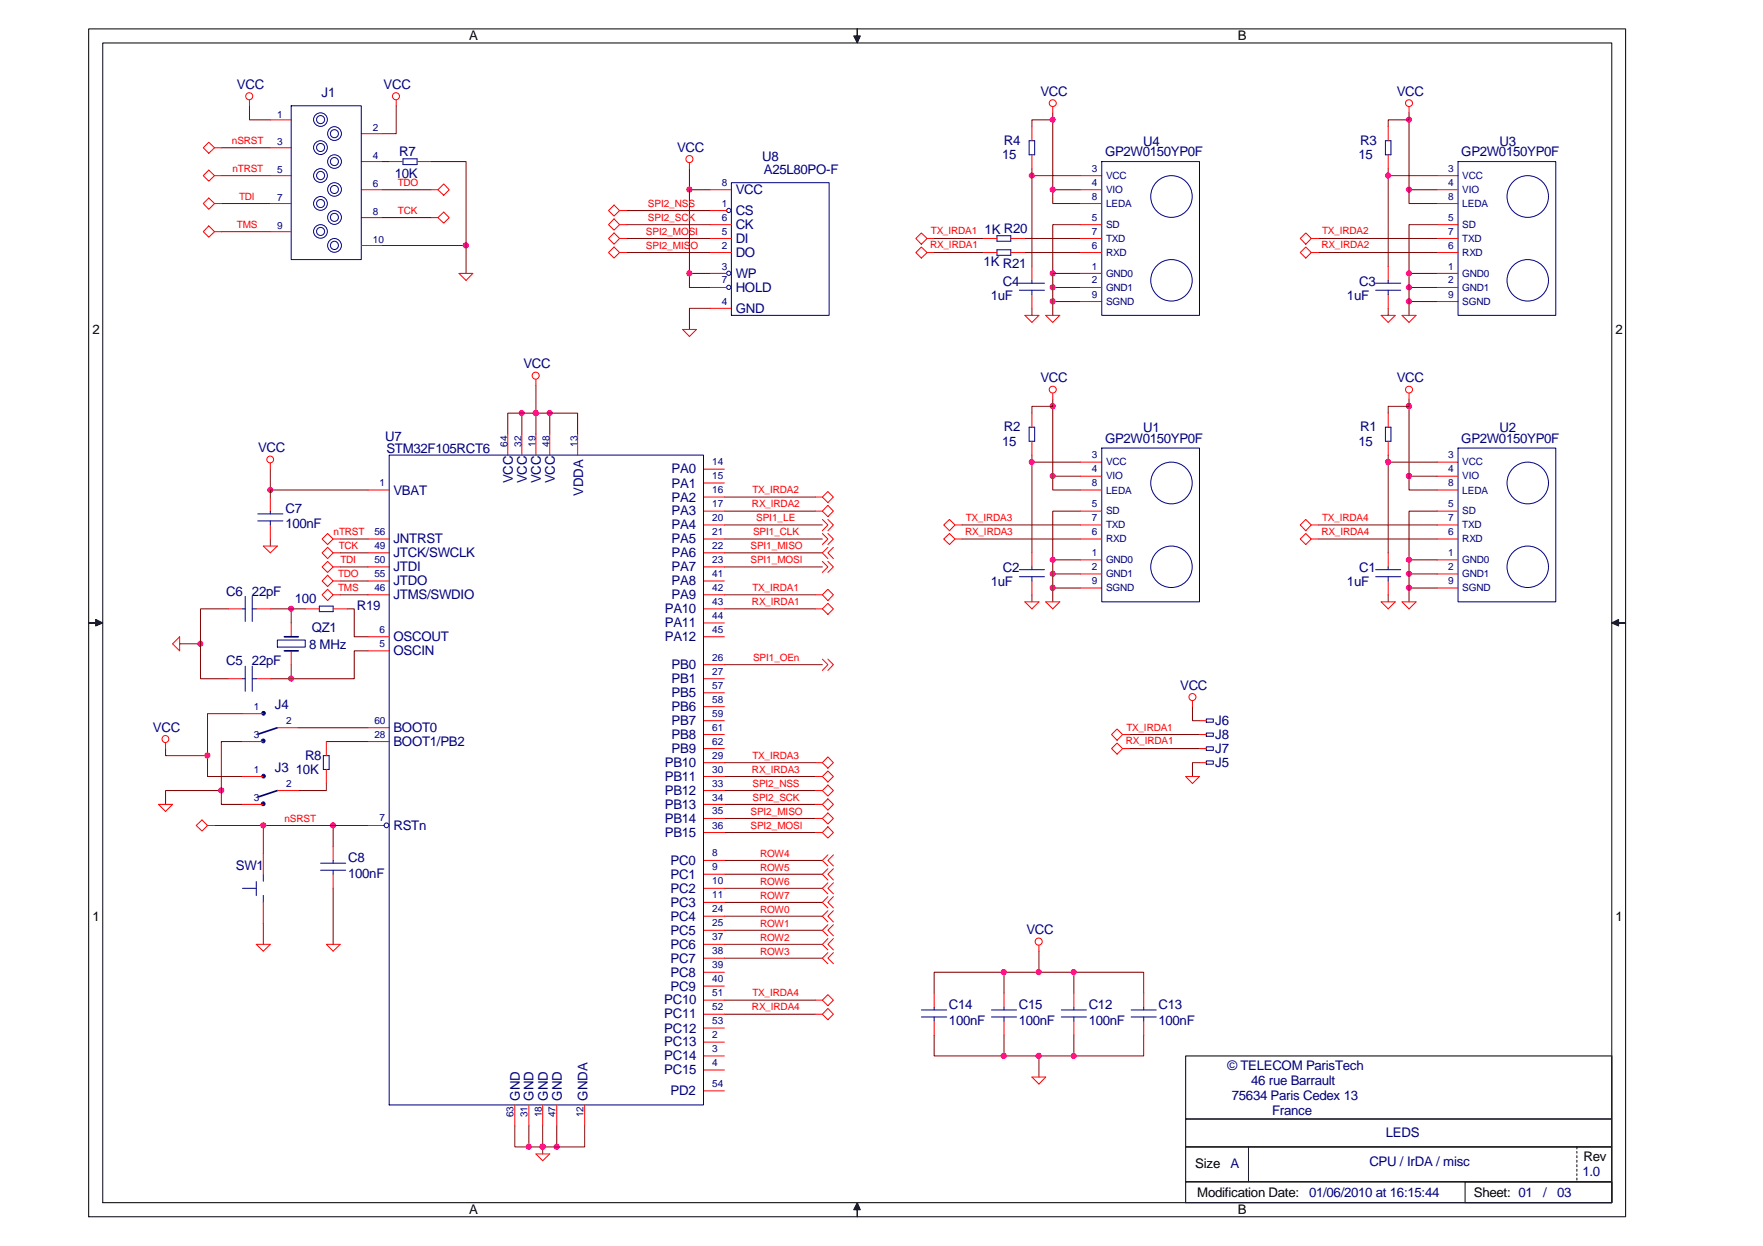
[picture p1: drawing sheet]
<svg xmlns="http://www.w3.org/2000/svg" width="297mm" height="210mm" viewBox="0 0 297 210" stroke-linecap="round" stroke-linejoin="round" font-family="sans-serif">
<defs><g id="words">
<g font-size="2.2">
<text x="79" y="6.8">A</text>
<text x="208.5" y="6.8">B</text>
<text x="15.6" y="56.2">2</text>
<text x="272.2" y="56.2">2</text>
<text x="15.6" y="155.1">1</text>
<text x="272.2" y="155.1">1</text>
<text x="201.4" y="196.7">Size</text>
<text x="266.8" y="195.7">Rev</text>
<text x="201.7" y="201.7">Modification Date:</text>
<text x="248.3" y="201.6">Sheet: 01</text>
<text x="79" y="204.6">A</text>
<text x="208.5" y="204.6">B</text>
</g>
<g font-size="2.2" fill="#000080">
<text x="39.9" y="14.9">VCC</text>
<text x="54.2" y="16.3">J1</text>
<text x="64.6" y="14.9">VCC</text>
<text x="175.3" y="16.1">VCC</text>
<text x="235.3" y="16.1">VCC</text>
<text x="66.5" y="30">10K</text>
<text x="67.3" y="26.2">R7</text>
<text x="114.1" y="25.5">VCC</text>
<text x="128.4" y="27.1">U8</text>
<text x="128.7" y="29.3">A25L80PO-F</text>
<text x="168.9" y="26.8">15</text>
<text x="169.1" y="24.5">R4</text>
<text x="186.2" y="26.3">GP2W0150YP0F</text>
<text x="192.6" y="24.6">U4</text>
<text x="228.9" y="26.8">15</text>
<text x="229.1" y="24.5">R3</text>
<text x="246.2" y="26.3">GP2W0150YP0F</text>
<text x="252.6" y="24.6">U3</text>
<text x="123.9" y="32.7">VCC</text>
<text x="123.9" y="36.2">CS</text>
<text x="123.9" y="38.6">CK</text>
<text x="123.9" y="40.9">DI</text>
<text x="165.9" y="39.4">1K R20</text>
<text x="123.9" y="43.3">DO</text>
<text x="123.9" y="46.8">WP</text>
<text x="165.7" y="44.9">1K R21</text>
<text x="123.9" y="52.7">GND</text>
<text x="123.9" y="49.1">HOLD</text>
<text x="166.9" y="50.5">1uF</text>
<text x="168.9" y="48.1">C4</text>
<text x="226.9" y="50.5">1uF</text>
<text x="229" y="48.1">C3</text>
<text x="88.2" y="62">VCC</text>
<text x="175.3" y="64.4">VCC</text>
<text x="235.3" y="64.4">VCC</text>
<text x="43.5" y="76.2">VCC</text>
<text x="64.9" y="74.2">U7</text>
<text x="65.1" y="76.4">STM32F105RCT6</text>
<text x="168.9" y="75.1">15</text>
<text x="169.1" y="72.7">R2</text>
<text x="186.2" y="74.5">GP2W0150YP0F</text>
<text x="192.6" y="72.9">U1</text>
<text x="228.9" y="75.1">15</text>
<text x="229.1" y="72.7">R1</text>
<text x="246.2" y="74.5">GP2W0150YP0F</text>
<text x="252.6" y="72.9">U2</text>
<text x="66.3" y="83.3">VBAT</text>
<text x="86.4" y="81.4" transform="rotate(-90 86.4 81.4)">VCC</text>
<text x="88.8" y="81.4" transform="rotate(-90 88.8 81.4)">VCC</text>
<text x="91.1" y="81.4" transform="rotate(-90 91.1 81.4)">VCC</text>
<text x="93.5" y="81.4" transform="rotate(-90 93.5 81.4)">VCC</text>
<text x="98.3" y="83.6" transform="rotate(-90 98.3 83.6)">VDDA</text>
<text x="113.2" y="82.1">PA1</text>
<text x="113.2" y="79.8">PA0</text>
<text x="48.1" y="89">100nF</text>
<text x="48.1" y="86.4">C7</text>
<text x="113.2" y="89.2">PA4</text>
<text x="113.2" y="86.8">PA3</text>
<text x="113.2" y="84.5">PA2</text>
<text x="66.3" y="93.9">JTCK/SWCLK</text>
<text x="66.3" y="91.5">JNTRST</text>
<text x="113.2" y="93.9">PA6</text>
<text x="113.2" y="91.5">PA5</text>
<text x="38.1" y="100.3">C6</text>
<text x="42.5" y="100.3">22pF</text>
<text x="49.7" y="101.6">100</text>
<text x="66.3" y="101">JTMS/SWDIO</text>
<text x="66.3" y="98.6">JTDO</text>
<text x="66.3" y="96.3">JTDI</text>
<text x="113.2" y="101">PA9</text>
<text x="113.2" y="98.6">PA8</text>
<text x="113.2" y="96.3">PA7</text>
<text x="166.9" y="98.8">1uF</text>
<text x="168.9" y="96.4">C2</text>
<text x="226.9" y="98.8">1uF</text>
<text x="229" y="96.4">C1</text>
<text x="52.5" y="106.4">QZ1</text>
<text x="60.1" y="102.7">R19</text>
<text x="112" y="105.7">PA11</text>
<text x="112" y="103.3">PA10</text>
<text x="38.1" y="112.1">C5</text>
<text x="42.5" y="112.1">22pF</text>
<text x="52.1" y="109.3">8 MHz</text>
<text x="66.3" y="108">OSCOUT</text>
<text x="66.3" y="110.4">OSCIN</text>
<text x="112" y="108">PA12</text>
<text x="113.2" y="112.7">PB0</text>
<text x="46.3" y="119.4">J4</text>
<text x="113.2" y="115.1">PB1</text>
<text x="113.2" y="117.4">PB5</text>
<text x="113.2" y="119.8">PB6</text>
<text x="198.8" y="116.2">VCC</text>
<text x="25.8" y="123.2">VCC</text>
<text x="66.3" y="123.3">BOOT0</text>
<text x="66.3" y="125.7">BOOT1/PB2</text>
<text x="113.2" y="122.1">PB7</text>
<text x="113.2" y="124.5">PB8</text>
<text x="204.8" y="124.5">J8</text>
<text x="204.8" y="122.1">J6</text>
<text x="46.3" y="130">J3</text>
<text x="49.9" y="130.4">10K</text>
<text x="51.4" y="128">R8</text>
<text x="112" y="129.2">PB10</text>
<text x="112" y="131.6">PB11</text>
<text x="113.2" y="126.8">PB9</text>
<text x="204.8" y="126.8">J7</text>
<text x="204.8" y="129.2">J5</text>
<text x="112" y="136.3">PB13</text>
<text x="112" y="133.9">PB12</text>
<text x="66.3" y="139.8">RSTn</text>
<text x="112" y="141">PB15</text>
<text x="112" y="138.6">PB14</text>
<text x="39.7" y="146.6">SW1</text>
<text x="58.7" y="147.9">100nF</text>
<text x="58.7" y="145.3">C8</text>
<text x="113" y="145.7">PC0</text>
<text x="113" y="148">PC1</text>
<text x="113" y="150.4">PC2</text>
<text x="113" y="155.1">PC4</text>
<text x="113" y="152.7">PC3</text>
<text x="113" y="157.4">PC5</text>
<text x="113" y="159.8">PC6</text>
<text x="172.9" y="157.4">VCC</text>
<text x="113" y="164.5">PC8</text>
<text x="113" y="162.2">PC7</text>
<text x="113" y="166.9">PC9</text>
<text x="111.9" y="171.6">PC11</text>
<text x="111.9" y="169.2">PC10</text>
<text x="111.9" y="173.9">PC12</text>
<text x="159.9" y="170">C14</text>
<text x="159.9" y="172.6">100nF</text>
<text x="171.7" y="170">C15</text>
<text x="171.7" y="172.6">100nF</text>
<text x="183.4" y="170">C12</text>
<text x="183.4" y="172.6">100nF</text>
<text x="195.2" y="170">C13</text>
<text x="195.2" y="172.6">100nF</text>
<text x="111.9" y="178.6">PC14</text>
<text x="111.9" y="176.3">PC13</text>
<text x="87.6" y="185.4" transform="rotate(-90 87.6 185.4)">GND</text>
<text x="89.9" y="185.4" transform="rotate(-90 89.9 185.4)">GND</text>
<text x="92.3" y="185.4" transform="rotate(-90 92.3 185.4)">GND</text>
<text x="94.7" y="185.4" transform="rotate(-90 94.7 185.4)">GND</text>
<text x="99" y="185.4" transform="rotate(-90 99 185.4)">GNDA</text>
<text x="111.9" y="181">PC15</text>
<text x="113" y="184.5">PD2</text>
<text x="206.8" y="180.3">© TELECOM ParisTech</text>
<text x="207.6" y="185.4">75634 Paris Cedex 13</text>
<text x="210.8" y="182.8">46 rue Barrault</text>
<text x="214.3" y="187.9">France</text>
<text x="233.5" y="191.6">LEDS</text>
<text x="207.3" y="196.7">A</text>
<text x="230.7" y="196.4">CPU / IrDA / misc</text>
<text x="220.6" y="201.7">01/06/2010 at 16:15:44</text>
<text x="260" y="201.6">/</text>
<text x="262.4" y="201.6">03</text>
<text x="266.6" y="198.1">1.0</text>
</g>
<g font-size="1.7" fill="#000080">
<text x="46.7" y="19.8">1</text>
<text x="62.8" y="22.1">2</text>
<text x="46.7" y="24.5">3</text>
<text x="46.7" y="29.2">5</text>
<text x="62.8" y="26.8">4</text>
<text x="184" y="28.9">3</text>
<text x="244" y="28.9">3</text>
<text x="46.7" y="33.9">7</text>
<text x="62.8" y="31.6">6</text>
<text x="121.6" y="31.3">8</text>
<text x="121.6" y="34.8">1</text>
<text x="184" y="33.7">8</text>
<text x="184" y="31.3">4</text>
<text x="186.3" y="34.9">LEDA</text>
<text x="186.3" y="32.5">VIO</text>
<text x="186.3" y="30.1">VCC</text>
<text x="244" y="31.3">4</text>
<text x="244" y="33.7">8</text>
<text x="246.4" y="34.9">LEDA</text>
<text x="246.4" y="32.5">VIO</text>
<text x="246.4" y="30.1">VCC</text>
<text x="46.7" y="38.7">9</text>
<text x="62.8" y="36.3">8</text>
<text x="62.8" y="41">10</text>
<text x="121.6" y="41.9">2</text>
<text x="121.6" y="39.5">5</text>
<text x="121.6" y="37.2">6</text>
<text x="184" y="41.9">6</text>
<text x="184" y="37.2">5</text>
<text x="184" y="39.5">7</text>
<text x="186.3" y="38.4">SD</text>
<text x="186.3" y="40.8">TXD</text>
<text x="244" y="39.5">7</text>
<text x="244" y="37.2">5</text>
<text x="244" y="41.9">6</text>
<text x="246.4" y="38.4">SD</text>
<text x="246.4" y="40.8">TXD</text>
<text x="121.6" y="45.4">3</text>
<text x="121.6" y="47.8">7</text>
<text x="184" y="47.8">2</text>
<text x="184" y="45.4">1</text>
<text x="186.3" y="43.1">RXD</text>
<text x="186.3" y="46.7">GND0</text>
<text x="244" y="45.4">1</text>
<text x="244" y="47.8">2</text>
<text x="246.4" y="43.1">RXD</text>
<text x="246.4" y="46.7">GND0</text>
<text x="121.6" y="51.3">4</text>
<text x="184" y="50.1">9</text>
<text x="186.3" y="49">GND1</text>
<text x="186.3" y="51.4">SGND</text>
<text x="244" y="50.1">9</text>
<text x="246.4" y="49">GND1</text>
<text x="246.4" y="51.4">SGND</text>
<text x="85.5" y="75.2" transform="rotate(-90 85.5 75.2)">64</text>
<text x="87.9" y="75.2" transform="rotate(-90 87.9 75.2)">32</text>
<text x="90.2" y="75.2" transform="rotate(-90 90.2 75.2)">19</text>
<text x="92.6" y="75.2" transform="rotate(-90 92.6 75.2)">48</text>
<text x="97.3" y="75.2" transform="rotate(-90 97.3 75.2)">13</text>
<text x="184" y="77.2">3</text>
<text x="244" y="77.2">3</text>
<text x="63.9" y="81.9">1</text>
<text x="120" y="78.4">14</text>
<text x="120" y="80.7">15</text>
<text x="120" y="83.1">16</text>
<text x="184" y="79.5">4</text>
<text x="184" y="81.9">8</text>
<text x="186.3" y="83.1">LEDA</text>
<text x="186.3" y="80.8">VIO</text>
<text x="186.3" y="78.4">VCC</text>
<text x="244" y="79.5">4</text>
<text x="244" y="81.9">8</text>
<text x="246.4" y="83.1">LEDA</text>
<text x="246.4" y="80.8">VIO</text>
<text x="246.4" y="78.4">VCC</text>
<text x="120" y="85.4">17</text>
<text x="120" y="87.8">20</text>
<text x="184" y="87.8">7</text>
<text x="184" y="85.4">5</text>
<text x="186.3" y="86.7">SD</text>
<text x="186.3" y="89">TXD</text>
<text x="244" y="87.8">7</text>
<text x="244" y="85.4">5</text>
<text x="246.4" y="86.7">SD</text>
<text x="246.4" y="89">TXD</text>
<text x="63.1" y="90.1">56</text>
<text x="63.1" y="92.5">49</text>
<text x="63.1" y="94.8">50</text>
<text x="120" y="90.1">21</text>
<text x="120" y="92.5">22</text>
<text x="120" y="94.8">23</text>
<text x="184" y="93.7">1</text>
<text x="184" y="90.1">6</text>
<text x="186.3" y="91.4">RXD</text>
<text x="186.3" y="94.9">GND0</text>
<text x="244" y="93.7">1</text>
<text x="244" y="90.1">6</text>
<text x="246.4" y="91.4">RXD</text>
<text x="246.4" y="94.9">GND0</text>
<text x="63.1" y="97.2">55</text>
<text x="63.1" y="99.6">46</text>
<text x="120" y="97.2">41</text>
<text x="120" y="99.6">42</text>
<text x="120" y="101.9">43</text>
<text x="184" y="96">2</text>
<text x="184" y="98.4">9</text>
<text x="186.3" y="97.2">GND1</text>
<text x="186.3" y="99.6">SGND</text>
<text x="244" y="96">2</text>
<text x="244" y="98.4">9</text>
<text x="246.4" y="97.2">GND1</text>
<text x="246.4" y="99.6">SGND</text>
<text x="63.9" y="106.6">6</text>
<text x="120" y="104.3">44</text>
<text x="120" y="106.6">45</text>
<text x="63.9" y="109">5</text>
<text x="120" y="111.3">26</text>
<text x="120" y="113.7">27</text>
<text x="42.8" y="119.5">1</text>
<text x="120" y="116">57</text>
<text x="120" y="118.4">58</text>
<text x="42.8" y="124.3">3</text>
<text x="48.2" y="121.9">2</text>
<text x="63.1" y="121.9">60</text>
<text x="63.1" y="124.3">28</text>
<text x="120" y="120.7">59</text>
<text x="120" y="123.1">61</text>
<text x="120" y="125.4">62</text>
<text x="42.8" y="130.2">1</text>
<text x="120" y="127.8">29</text>
<text x="120" y="130.2">30</text>
<text x="42.8" y="134.9">3</text>
<text x="48.2" y="132.5">2</text>
<text x="120" y="132.5">33</text>
<text x="120" y="134.9">34</text>
<text x="120" y="137.2">35</text>
<text x="63.9" y="138.4">7</text>
<text x="120" y="139.6">36</text>
<text x="120" y="144.3">8</text>
<text x="120" y="146.6">9</text>
<text x="120" y="149">10</text>
<text x="120" y="151.3">11</text>
<text x="120" y="153.7">24</text>
<text x="120" y="156">25</text>
<text x="120" y="158.4">37</text>
<text x="120" y="160.7">38</text>
<text x="120" y="163.1">39</text>
<text x="120" y="165.5">40</text>
<text x="120" y="167.8">51</text>
<text x="120" y="170.2">52</text>
<text x="120" y="172.6">53</text>
<text x="120" y="174.9">2</text>
<text x="120" y="177.2">3</text>
<text x="120" y="179.6">4</text>
<text x="120" y="183.1">54</text>
<text x="86.5" y="188.2" transform="rotate(-90 86.5 188.2)">63</text>
<text x="88.9" y="188.2" transform="rotate(-90 88.9 188.2)">31</text>
<text x="91.3" y="188.2" transform="rotate(-90 91.3 188.2)">18</text>
<text x="93.6" y="188.2" transform="rotate(-90 93.6 188.2)">47</text>
<text x="98.3" y="188.2" transform="rotate(-90 98.3 188.2)">12</text>
</g>
<g font-size="1.7" fill="#f00">
<text x="39.1" y="24.2">nSRST</text>
<text x="39.2" y="28.9">nTRST</text>
<text x="40.3" y="33.7">TDI</text>
<text x="67" y="31.3">TDO</text>
<text x="67.1" y="36">TCK</text>
<text x="109.2" y="34.9">SPI2_NSS</text>
<text x="39.9" y="38.4">TMS</text>
<text x="108.8" y="39.6">SPI2_MOSI</text>
<text x="108.8" y="41.9">SPI2_MISO</text>
<text x="109.2" y="37.2">SPI2_SCK</text>
<text x="156.7" y="41.8">RX_IRDA1</text>
<text x="156.8" y="39.5">TX_IRDA1</text>
<text x="222.7" y="41.8">RX_IRDA2</text>
<text x="222.8" y="39.5">TX_IRDA2</text>
<text x="126.8" y="83.1">TX_IRDA2</text>
<text x="126.7" y="85.4">RX_IRDA2</text>
<text x="127.4" y="87.8">SPI1_LE</text>
<text x="162.7" y="87.8">TX_IRDA3</text>
<text x="222.8" y="87.8">TX_IRDA4</text>
<text x="56.2" y="90.1">nTRST</text>
<text x="57.1" y="92.5">TCK</text>
<text x="57.4" y="94.8">TDI</text>
<text x="126.4" y="92.5">SPI1_MISO</text>
<text x="126.4" y="94.9">SPI1_MOSI</text>
<text x="126.9" y="90.2">SPI1_CLK</text>
<text x="162.6" y="90.1">RX_IRDA3</text>
<text x="222.7" y="90.1">RX_IRDA4</text>
<text x="57" y="97.2">TDO</text>
<text x="57" y="99.6">TMS</text>
<text x="126.7" y="101.9">RX_IRDA1</text>
<text x="126.8" y="99.6">TX_IRDA1</text>
<text x="126.9" y="111.4">SPI1_OEn</text>
<text x="189.7" y="125.4">RX_IRDA1</text>
<text x="189.8" y="123.1">TX_IRDA1</text>
<text x="126.7" y="130.2">RX_IRDA3</text>
<text x="126.8" y="127.8">TX_IRDA3</text>
<text x="126.4" y="137.2">SPI2_MISO</text>
<text x="126.8" y="134.9">SPI2_SCK</text>
<text x="126.8" y="132.5">SPI2_NSS</text>
<text x="47.9" y="138.4">nSRST</text>
<text x="126.4" y="139.6">SPI2_MOSI</text>
<text x="128.1" y="146.7">ROW5</text>
<text x="128.1" y="144.3">ROW4</text>
<text x="128.1" y="149.1">ROW6</text>
<text x="128.1" y="153.8">ROW0</text>
<text x="128.1" y="151.4">ROW7</text>
<text x="128.1" y="156.1">ROW1</text>
<text x="128.1" y="158.5">ROW2</text>
<text x="128.1" y="160.8">ROW3</text>
<text x="126.8" y="167.8">TX_IRDA4</text>
<text x="126.7" y="170.2">RX_IRDA4</text>
</g>
</g></defs>
<path d="M90.3 69.6v3.6" fill="none" stroke="#800000" stroke-width=".17"/>
<circle cx="90.3" cy="69.6" r=".45" fill="#f0f"/>
<circle cx="90.3" cy="69.6" r=".45" fill="none" stroke="#f0f" stroke-width=".17"/>
<path d="M92.6 69.6v3.6" fill="none" stroke="#800000" stroke-width=".17"/>
<circle cx="92.6" cy="69.6" r=".44" fill="#f0f"/>
<circle cx="92.6" cy="69.6" r=".44" fill="none" stroke="#f0f" stroke-width=".17"/>
<path d="M87.9 69.6v3.6" fill="none" stroke="#800000" stroke-width=".17"/>
<circle cx="87.9" cy="69.6" r=".45" fill="#f0f"/>
<circle cx="87.9" cy="69.6" r=".45" fill="none" stroke="#f0f" stroke-width=".17"/>
<path d="M85.6 73.2v-3.6h11.7v3.6M90.3 64.9v4.7" fill="none" stroke="#800000" stroke-width=".17"/>
<circle cx="90.3" cy="69.6" r=".45" fill="#f0f"/>
<circle cx="90.3" cy="69.6" r=".45" fill="none" stroke="#f0f" stroke-width=".17"/>
<path d="M86.7 189.7v3.5h4.7" fill="none" stroke="#800000" stroke-width=".17"/>
<circle cx="91.4" cy="193.2" r=".44" fill="#f0f"/>
<circle cx="91.4" cy="193.2" r=".44" fill="none" stroke="#f0f" stroke-width=".17"/>
<path d="M89.1 189.7v3.5M91.4 189.7v4.7" fill="none" stroke="#800000" stroke-width=".17"/>
<circle cx="89.1" cy="193.2" r=".45" fill="#f0f"/>
<circle cx="89.1" cy="193.2" r=".45" fill="none" stroke="#f0f" stroke-width=".17"/>
<path d="M93.8 189.7v3.5" fill="none" stroke="#800000" stroke-width=".17"/>
<circle cx="93.8" cy="193.2" r=".44" fill="#f0f"/>
<circle cx="93.8" cy="193.2" r=".44" fill="none" stroke="#f0f" stroke-width=".17"/>
<path d="M98.5 189.7v3.5h-7.1" fill="none" stroke="#800000" stroke-width=".17"/>
<circle cx="91.4" cy="193.2" r=".44" fill="#f0f"/>
<circle cx="91.4" cy="193.2" r=".44" fill="none" stroke="#f0f" stroke-width=".17"/>
<path d="M57.3 90.8h4.7M57.3 93.1h4.7M57.3 95.5h4.7M57.3 97.9h4.7M49.1 102.6v2.3M57.3 100.2h4.7" fill="none" stroke="#800000" stroke-width=".17"/>
<circle cx="49" cy="102.6" r=".44" fill="#f0f"/>
<circle cx="49" cy="102.6" r=".44" fill="none" stroke="#f0f" stroke-width=".17"/>
<path d="M30.3 108.5h3.5" fill="none" stroke="#800000" stroke-width=".17"/>
<circle cx="33.8" cy="108.4" r=".44" fill="#f0f"/>
<circle cx="33.8" cy="108.4" r=".44" fill="none" stroke="#f0f" stroke-width=".17"/>
<path d="M38.5 102.6h-4.7v11.7h4.7M49.1 112v2.3" fill="none" stroke="#800000" stroke-width=".17"/>
<circle cx="49" cy="114.3" r=".44" fill="#f0f"/>
<circle cx="49" cy="114.3" r=".44" fill="none" stroke="#f0f" stroke-width=".17"/>
<path d="M45.5 79v3.5M62 109.6h-2.3v4.7h-14.2" fill="none" stroke="#800000" stroke-width=".17"/>
<circle cx="45.5" cy="82.5" r=".44" fill="#f0f"/>
<circle cx="45.5" cy="82.5" r=".44" fill="none" stroke="#f0f" stroke-width=".17"/>
<path d="M45.5 90.8v1.2M62 82.5h-16.5v1.2M56.1 139.1v3.5" fill="none" stroke="#800000" stroke-width=".17"/>
<circle cx="56.1" cy="139" r=".44" fill="#f0f"/>
<circle cx="56.1" cy="139" r=".44" fill="none" stroke="#f0f" stroke-width=".17"/>
<path d="M27.9 126.1v1.2h7.1M36.1 139.1h25.9M40.8 120.2h-5.8v10.6h5.8M50.2 122.6h11.8M55 132v1.2h-4.8M56.1 149.6v9.5" fill="none" stroke="#800000" stroke-width=".17"/>
<circle cx="34.9" cy="127.3" r=".45" fill="#f0f"/>
<circle cx="34.9" cy="127.3" r=".45" fill="none" stroke="#f0f" stroke-width=".17"/>
<path d="M37.3 133.2h-9.4v2.3" fill="none" stroke="#800000" stroke-width=".17"/>
<circle cx="37.3" cy="133.2" r=".44" fill="#f0f"/>
<circle cx="37.3" cy="133.2" r=".44" fill="none" stroke="#f0f" stroke-width=".17"/>
<g fill="none" stroke="#800000" stroke-width=".17">
<path d="M66.8 17.8v4.7h-2.4M64.4 27.2h1.2M122 83.7h15.4M122 86.1h15.4M122 100.2h15.4M122 102.6h15.4M40.8 124.9h-3.5v10.6h3.5M55 124.9h7M122 128.5h15.4M122 130.8h15.4M122 168.5h15.4M122 170.9h15.4"/>
<path d="M157.4 167.3v-3.5h35.3v3.5M180.9 163.8v3.5"/>
</g>
<circle cx="180.9" cy="163.8" r=".45" fill="#f0f"/>
<circle cx="180.9" cy="163.8" r=".45" fill="none" stroke="#f0f" stroke-width=".17"/>
<path d="M169.2 163.8v3.5" fill="none" stroke="#800000" stroke-width=".17"/>
<circle cx="169.1" cy="163.8" r=".46" fill="#f0f"/>
<circle cx="169.1" cy="163.8" r=".46" fill="none" stroke="#f0f" stroke-width=".17"/>
<path d="M157.4 174.4v3.5h35.3v-3.5M180.9 174.4v3.5" fill="none" stroke="#800000" stroke-width=".17"/>
<circle cx="180.9" cy="177.9" r=".45" fill="#f0f"/>
<circle cx="180.9" cy="177.9" r=".45" fill="none" stroke="#f0f" stroke-width=".17"/>
<path d="M169.2 174.4v3.5" fill="none" stroke="#800000" stroke-width=".17"/>
<circle cx="169.1" cy="177.9" r=".46" fill="#f0f"/>
<circle cx="169.1" cy="177.9" r=".46" fill="none" stroke="#f0f" stroke-width=".17"/>
<path d="M175 160.2v3.6" fill="none" stroke="#800000" stroke-width=".17"/>
<circle cx="175" cy="163.8" r=".46" fill="#f0f"/>
<circle cx="175" cy="163.8" r=".46" fill="none" stroke="#f0f" stroke-width=".17"/>
<path d="M175 177.9v3.5" fill="none" stroke="#800000" stroke-width=".17"/>
<circle cx="175" cy="177.9" r=".46" fill="#f0f"/>
<circle cx="175" cy="177.9" r=".46" fill="none" stroke="#f0f" stroke-width=".17"/>
<path d="M116.2 28.4v3.6" fill="none" stroke="#800000" stroke-width=".17"/>
<circle cx="116.1" cy="31.9" r=".44" fill="#f0f"/>
<circle cx="116.1" cy="31.9" r=".44" fill="none" stroke="#f0f" stroke-width=".17"/>
<path d="M119.7 32h-3.5v16.4h3.5M116.2 46.1h3.5M119.7 51.9h-3.5v3.6" fill="none" stroke="#800000" stroke-width=".17"/>
<circle cx="116.1" cy="46" r=".44" fill="#f0f"/>
<circle cx="116.1" cy="46" r=".44" fill="none" stroke="#f0f" stroke-width=".17"/>
<path d="M177.4 48.4h4.7" fill="none" stroke="#800000" stroke-width=".17"/>
<circle cx="177.4" cy="48.4" r=".44" fill="#f0f"/>
<circle cx="177.4" cy="48.4" r=".44" fill="none" stroke="#f0f" stroke-width=".17"/>
<path d="M177.4 50.8h4.7" fill="none" stroke="#800000" stroke-width=".17"/>
<circle cx="177.3" cy="50.8" r=".45" fill="#f0f"/>
<circle cx="177.3" cy="50.8" r=".45" fill="none" stroke="#f0f" stroke-width=".17"/>
<path d="M182.1 37.8h-4.7v8.3" fill="none" stroke="#800000" stroke-width=".17"/>
<circle cx="177.4" cy="46" r=".44" fill="#f0f"/>
<circle cx="177.4" cy="46" r=".44" fill="none" stroke="#f0f" stroke-width=".17"/>
<path d="M173.9 29.6h8.2M182.1 46.1h-4.7v7" fill="none" stroke="#800000" stroke-width=".17"/>
<circle cx="173.8" cy="29.6" r=".45" fill="#f0f"/>
<circle cx="173.8" cy="29.6" r=".45" fill="none" stroke="#f0f" stroke-width=".17"/>
<path d="M177.4 19v1.2h-3.5v1.1M173.9 28.4v16.5M177.4 20.2v14.1h4.7" fill="none" stroke="#800000" stroke-width=".17"/>
<circle cx="177.4" cy="20.2" r=".44" fill="#f0f"/>
<circle cx="177.4" cy="20.2" r=".44" fill="none" stroke="#f0f" stroke-width=".17"/>
<path d="M177.4 32h4.7" fill="none" stroke="#800000" stroke-width=".17"/>
<circle cx="177.4" cy="31.9" r=".44" fill="#f0f"/>
<circle cx="177.4" cy="31.9" r=".44" fill="none" stroke="#f0f" stroke-width=".17"/>
<path d="M233.9 28.4v16.5M233.9 29.6h8.2M173.9 51.9v1.2" fill="none" stroke="#800000" stroke-width=".17"/>
<circle cx="233.9" cy="29.6" r=".45" fill="#f0f"/>
<circle cx="233.9" cy="29.6" r=".45" fill="none" stroke="#f0f" stroke-width=".17"/>
<path d="M237.4 32h4.7" fill="none" stroke="#800000" stroke-width=".17"/>
<circle cx="237.4" cy="31.9" r=".44" fill="#f0f"/>
<circle cx="237.4" cy="31.9" r=".44" fill="none" stroke="#f0f" stroke-width=".17"/>
<path d="M237.4 20.2v14.1h4.7" fill="none" stroke="#800000" stroke-width=".17"/>
<circle cx="237.4" cy="20.2" r=".44" fill="#f0f"/>
<circle cx="237.4" cy="20.2" r=".44" fill="none" stroke="#f0f" stroke-width=".17"/>
<path d="M237.4 19v1.2h-3.5v1.1M222.1 40.2h20M222.1 42.5h20M237.4 50.8h4.7" fill="none" stroke="#800000" stroke-width=".17"/>
<circle cx="237.4" cy="50.8" r=".45" fill="#f0f"/>
<circle cx="237.4" cy="50.8" r=".45" fill="none" stroke="#f0f" stroke-width=".17"/>
<path d="M237.4 48.4h4.7" fill="none" stroke="#800000" stroke-width=".17"/>
<circle cx="237.4" cy="48.4" r=".44" fill="#f0f"/>
<circle cx="237.4" cy="48.4" r=".44" fill="none" stroke="#f0f" stroke-width=".17"/>
<path d="M242.1 37.8h-4.7v8.3M242.1 46.1h-4.7v7" fill="none" stroke="#800000" stroke-width=".17"/>
<circle cx="237.4" cy="46" r=".44" fill="#f0f"/>
<circle cx="237.4" cy="46" r=".44" fill="none" stroke="#f0f" stroke-width=".17"/>
<path d="M233.9 51.9v1.2M173.9 76.7v16.4M173.9 77.9h8.2" fill="none" stroke="#800000" stroke-width=".17"/>
<circle cx="173.8" cy="77.8" r=".45" fill="#f0f"/>
<circle cx="173.8" cy="77.8" r=".45" fill="none" stroke="#f0f" stroke-width=".17"/>
<path d="M177.4 80.2h4.7" fill="none" stroke="#800000" stroke-width=".17"/>
<circle cx="177.4" cy="80.2" r=".44" fill="#f0f"/>
<circle cx="177.4" cy="80.2" r=".44" fill="none" stroke="#f0f" stroke-width=".17"/>
<path d="M177.4 68.5v14h4.7" fill="none" stroke="#800000" stroke-width=".17"/>
<circle cx="177.3" cy="68.4" r=".45" fill="#f0f"/>
<circle cx="177.3" cy="68.4" r=".45" fill="none" stroke="#f0f" stroke-width=".17"/>
<path d="M177.4 67.3v1.2h-3.5v1.1M162.1 88.4h20M162.1 90.8h20M177.4 99.1h4.7" fill="none" stroke="#800000" stroke-width=".17"/>
<circle cx="177.3" cy="99" r=".45" fill="#f0f"/>
<circle cx="177.3" cy="99" r=".45" fill="none" stroke="#f0f" stroke-width=".17"/>
<path d="M177.4 96.7h4.7" fill="none" stroke="#800000" stroke-width=".17"/>
<circle cx="177.4" cy="96.7" r=".44" fill="#f0f"/>
<circle cx="177.4" cy="96.7" r=".44" fill="none" stroke="#f0f" stroke-width=".17"/>
<path d="M182.1 94.3h-4.7v7.1M182.1 86.1h-4.7v8.2" fill="none" stroke="#800000" stroke-width=".17"/>
<circle cx="177.4" cy="94.3" r=".44" fill="#f0f"/>
<circle cx="177.4" cy="94.3" r=".44" fill="none" stroke="#f0f" stroke-width=".17"/>
<path d="M233.9 76.7v16.4M233.9 77.9h8.2M173.9 100.2v1.2" fill="none" stroke="#800000" stroke-width=".17"/>
<circle cx="233.9" cy="77.8" r=".45" fill="#f0f"/>
<circle cx="233.9" cy="77.8" r=".45" fill="none" stroke="#f0f" stroke-width=".17"/>
<path d="M237.4 80.2h4.7" fill="none" stroke="#800000" stroke-width=".17"/>
<circle cx="237.4" cy="80.2" r=".44" fill="#f0f"/>
<circle cx="237.4" cy="80.2" r=".44" fill="none" stroke="#f0f" stroke-width=".17"/>
<path d="M237.4 68.5v14h4.7" fill="none" stroke="#800000" stroke-width=".17"/>
<circle cx="237.4" cy="68.4" r=".45" fill="#f0f"/>
<circle cx="237.4" cy="68.4" r=".45" fill="none" stroke="#f0f" stroke-width=".17"/>
<path d="M237.4 67.3v1.2h-3.5v1.1M222.1 88.4h20M222.1 90.8h20M237.4 99.1h4.7" fill="none" stroke="#800000" stroke-width=".17"/>
<circle cx="237.4" cy="99" r=".45" fill="#f0f"/>
<circle cx="237.4" cy="99" r=".45" fill="none" stroke="#f0f" stroke-width=".17"/>
<path d="M237.4 96.7h4.7" fill="none" stroke="#800000" stroke-width=".17"/>
<circle cx="237.4" cy="96.7" r=".44" fill="#f0f"/>
<circle cx="237.4" cy="96.7" r=".44" fill="none" stroke="#f0f" stroke-width=".17"/>
<path d="M242.1 94.3h-4.7v7.1M242.1 86.1h-4.7v8.2" fill="none" stroke="#800000" stroke-width=".17"/>
<circle cx="237.4" cy="94.3" r=".44" fill="#f0f"/>
<circle cx="237.4" cy="94.3" r=".44" fill="none" stroke="#f0f" stroke-width=".17"/>
<g fill="none" stroke="#800000" stroke-width=".17">
<path d="M64.4 32h8.2M64.4 36.7h8.2M105.6 35.5h14.1M105.6 37.8h14.1M105.6 42.5h14.1M105.6 40.2h14.1M122 90.8h16.6M122 93.1h16.6M122 95.5h16.6M122 88.4h16.6M45.5 102.6h5.9M58.5 102.6h1.2v4.7h2.3"/>
<path d="M122 112h16.6M233.9 100.2v1.2M44.4 139.1v4.7M122 133.2h15.4M122 135.5h15.4M122 137.9h15.4M122 140.3h15.4M122 156.7h16.6M122 159.1h16.6M122 154.3h16.6M122 144.9h16.6M122 147.3h16.6"/>
<path d="M122 149.6h16.6M122 152h16.6M122 161.4h16.6"/>
</g>
<circle cx="44.3" cy="139" r=".44" fill="#f0f"/>
<circle cx="44.3" cy="139" r=".44" fill="none" stroke="#f0f" stroke-width=".17"/>
<path d="M37.3 24.9h8.2M64.4 41.4h14.1M44.4 155.5v3.6" fill="none" stroke="#800000" stroke-width=".17"/>
<circle cx="78.5" cy="41.3" r=".45" fill="#f0f"/>
<circle cx="78.5" cy="41.3" r=".45" fill="none" stroke="#f0f" stroke-width=".17"/>
<g fill="none" stroke="#800000" stroke-width=".17">
<path d="M42 17.8v2.4h3.5M37.3 39h8.2M37.3 34.3h8.2M37.3 29.6h8.2M72.6 27.2h5.9v18.9M157.4 40.2h8.2M157.4 42.5h8.2M172.7 40.2h9.4M172.7 42.5h9.4M200.9 119v2.4h1.2M190.3 123.7h11.8M190.3 126.1h11.8"/>
<path d="M202.1 128.5h-1.2v2.3"/>
</g>
<g fill="none" stroke="#f00" stroke-width=".17">
<path d="M42 16.8v1M66.8 16.8v1M103.5 39.2l.9 1-.9 .9-1-.9zM103.5 36.9l.9 .9-.9 1-1-1zM103.5 34.5l.9 1-.9 .9-1-.9zM104.4 37.8h1.2M104.4 35.5h1.2M116.2 27.4v1M103.5 41.6l.9 .9-.9 1-1-1zM104.4 42.5h1.2M104.4 40.2h1.2M45.5 78v1"/>
<path d="M85.6 73.2v3.5M87.9 73.2v3.5M90.3 63.9v1M90.3 73.2v3.5M92.6 73.2v3.5M97.3 73.2v3.5M118.5 79h3.5M55.2 89.9l.9 .9-.9 .9-.9-.9zM55.2 92.2l.9 .9-.9 1-.9-1zM55.2 94.6l.9 .9-.9 .9-.9-.9zM55.2 96.9l.9 1-.9 .9-.9-.9zM55.2 99.3l.9 .9-.9 1-.9-1z"/>
<path d="M56.1 90.8h1.2M56.1 93.1h1.2M56.1 95.5h1.2M56.1 97.9h1.2M62 90.8h3.6M62 93.1h3.6M62 95.5h3.6M62 97.9h3.6M62 82.5h3.6M118.5 90.8h3.5M118.5 93.1h3.5M118.5 95.5h3.5"/>
<path d="M118.5 97.9h3.5M118.5 81.4h3.5M118.5 83.7h3.5M118.5 86.1h3.5M118.5 88.4h3.5M38.5 102.6h2.3M38.5 114.3h2.3M43.2 102.6h2.3M43.2 114.3h2.3M49.1 104.9v2.4M49.1 109.6v2.4M56.1 100.2h1.2"/>
<path d="M62 100.2h3.6M62 107.3h3.6M62 109.6h3.6M118.5 100.2h3.5M118.5 102.6h3.5M118.5 104.9h3.5M118.5 107.3h3.5M118.5 112h3.5M118.5 114.3h3.5M118.5 116.7h3.5M118.5 119h3.5M27.9 125.1v1"/>
<path d="M33.1 139.1l.9-1 1 1-1 .9zM35 139.1h1.1M62 139.1h2.8M62 122.6h3.6M62 124.9h3.6M118.5 121.4h3.5M118.5 123.7h3.5M118.5 126.1h3.5M118.5 128.5h3.5M118.5 130.8h3.5M118.5 133.2h3.5M118.5 135.5h3.5"/>
<path d="M118.5 137.9h3.5M56.1 142.6v2.3M56.1 147.3v2.3M118.5 140.3h3.5M118.5 144.9h3.5M118.5 147.3h3.5M118.5 149.6h3.5M118.5 152h3.5M118.5 154.3h3.5M118.5 156.7h3.5M118.5 159.1h3.5M175 159.3v.9"/>
<path d="M118.5 161.4h3.5M118.5 163.8h3.5M118.5 166.1h3.5M118.5 168.5h3.5M118.5 170.9h3.5M118.5 173.2h3.5M118.5 175.6h3.5M118.5 177.9h3.5M86.7 186.1v3.6M89.1 186.1v3.6M91.4 186.1v3.6M93.8 186.1v3.6"/>
<path d="M98.5 186.1v3.6M118.5 180.3h3.5M118.5 183.8h3.5"/>
<circle cx="42" cy="16.2" r=".59"/>
<circle cx="66.7" cy="16.2" r=".59"/>
<circle cx="116.2" cy="26.8" r=".6"/>
<circle cx="45.5" cy="77.4" r=".57"/>
<circle cx="90.3" cy="63.3" r=".59"/>
<circle cx="27.9" cy="124.5" r=".59"/>
<circle cx="175" cy="158.6" r=".6"/>
</g>
<g fill="none" stroke="#000080" stroke-width=".17">
<path d="M65.6 76.7h52.9v109.4h-52.9zM40.8 102.6h.5M40.8 114.3h.5M41.3 100.5v4.2M41.3 112.2v4.3M42.5 100.5v4.2M42.5 112.2v4.3M42.5 102.6h.7M42.5 114.3h.7M46.7 107.8h4.7v1.2h-4.7zM54 145.4h4.2M54 146.6h4.2"/>
<path d="M56.1 144.9v.5M56.1 146.6v.7"/>
<circle cx="65.1" cy="139" r=".4"/>
</g>
<path d="M47.9 109.6h2.3M47.9 107.3h2.3" fill="none" stroke="#000080" stroke-width=".28"/>
<circle cx="44.4" cy="120.2" r=".31" fill="#000080"/>
<circle cx="44.4" cy="120.2" r=".31" fill="none" stroke="#000080" stroke-width=".17"/>
<circle cx="44.3" cy="124.8" r=".31" fill="#000080"/>
<circle cx="44.3" cy="124.8" r=".31" fill="none" stroke="#000080" stroke-width=".17"/>
<path d="M46.7 122.6l-3.1 1.1" fill="none" stroke="#000080" stroke-width=".28"/>
<path d="M40.8 124.9h3.6M40.8 120.2h3.6M46.7 122.6h3.5" fill="none" stroke="#f00" stroke-width=".17"/>
<circle cx="44.4" cy="130.8" r=".31" fill="#000080"/>
<circle cx="44.4" cy="130.8" r=".31" fill="none" stroke="#000080" stroke-width=".17"/>
<circle cx="44.3" cy="135.4" r=".31" fill="#000080"/>
<g fill="none" stroke="#000080" stroke-width=".17">
<path d="M49.1 17.8h11.8v25.9h-11.8zM67.9 26.8h2.4v.9h-2.4zM123.2 30.8h16.5v22.3h-16.5zM168 39.7h2.3v.9h-2.3zM173.4 23.7h.9v2.4h-.9zM185.6 27.2h16.5v25.9h-16.5zM233.4 23.7h1v2.4h-1zM245.7 27.2h16.4v25.9h-16.4zM168 42.1h2.3v.9h-2.3zM171.7 47.7h4.3M171.7 48.9h4.3M173.9 47.2v.5"/>
<path d="M173.9 48.9v.7M231.8 47.7h4.2M231.8 48.9h4.2M233.9 47.2v.5M233.9 48.9v.7M173.4 72h.9v2.3h-.9zM185.6 75.5h16.5v25.9h-16.5zM233.4 72h1v2.3h-1zM245.7 75.5h16.4v25.9h-16.4zM43.4 86.6h4.3M43.4 87.8h4.3M45.5 86.1v.5"/>
<path d="M45.5 87.8v.6M171.7 96h4.3M171.7 97.2h4.3M173.9 95.5v.5M173.9 97.2v.7M231.8 96h4.2M231.8 97.2h4.2M233.9 95.5v.5M233.9 97.2v.7M53.8 102.1h2.3v.9h-2.3zM54.5 127.3h1v2.3h-1zM203.2 123.5h1.2v.5h-1.2z"/>
<path d="M203.2 125.8h1.2v.6h-1.2zM203.2 128.2h1.2v.5h-1.2zM203.2 121.1h1.2v.6h-1.2zM40.8 149.6h2.4M43.2 148.5v2.4M44.4 147.3v1.2M44.4 150.8v1.2M155.2 170.1h4.3M155.2 171.3h4.3M157.4 169.7v.4M157.4 171.3v.7M167 170.1h4.3"/>
<path d="M167 171.3h4.3M169.2 169.7v.4M169.2 171.3v.7M178.8 170.1h4.2M178.8 171.3h4.2M180.9 169.7v.4M180.9 171.3v.7M190.6 170.1h4.2M190.6 171.3h4.2M192.7 169.7v.4M192.7 171.3v.7"/>
<circle cx="54" cy="29.6" r="1.16"/>
<circle cx="54" cy="34.3" r="1.16"/>
<circle cx="54" cy="24.9" r="1.16"/>
<circle cx="54" cy="29.6" r=".68"/>
<circle cx="54" cy="39" r="1.15"/>
<circle cx="54" cy="20.2" r="1.15"/>
<circle cx="54" cy="24.9" r=".68"/>
<circle cx="54" cy="34.3" r=".68"/>
<circle cx="54" cy="20.2" r=".68"/>
<circle cx="54" cy="39" r=".68"/>
<circle cx="56.3" cy="36.6" r=".68"/>
<circle cx="56.3" cy="31.9" r=".68"/>
<circle cx="56.3" cy="22.5" r=".68"/>
<circle cx="56.3" cy="27.2" r=".68"/>
<circle cx="56.4" cy="22.5" r="1.17"/>
<circle cx="56.4" cy="36.6" r="1.17"/>
<circle cx="56.4" cy="27.2" r="1.16"/>
<circle cx="56.4" cy="31.9" r="1.16"/>
<circle cx="122.8" cy="35.5" r=".36"/>
<circle cx="197.4" cy="33.1" r="3.5"/>
<circle cx="257.4" cy="33.1" r="3.5"/>
<circle cx="56.3" cy="41.3" r=".68"/>
<circle cx="56.4" cy="41.3" r="1.17"/>
<circle cx="122.8" cy="48.4" r=".36"/>
<circle cx="122.8" cy="46" r=".36"/>
<circle cx="197.4" cy="47.2" r="3.5"/>
<circle cx="257.4" cy="47.2" r="3.5"/>
<circle cx="197.4" cy="81.4" r="3.5"/>
<circle cx="197.4" cy="95.5" r="3.5"/>
<circle cx="257.4" cy="81.4" r="3.5"/>
<circle cx="257.4" cy="95.5" r="3.5"/>
<circle cx="44.3" cy="135.4" r=".31"/>
</g>
<path d="M46.7 133.2l-3.1 1" fill="none" stroke="#000080" stroke-width=".28"/>
<g fill="none" stroke="#f00" stroke-width=".17">
<path d="M177.4 18v1M237.4 18v1M35.2 28.7l.9 .9-.9 .9-1-.9zM35.2 33.4l.9 .9-.9 1-1-1zM35.2 38.1l.9 .9-.9 1-1-1zM35.2 24l.9 .9-.9 .9-1-.9zM36.1 24.9h1.2M36.1 29.6h1.2M36.1 34.3h1.2M36.1 39h1.2M45.5 20.2h3.6M45.5 24.9h3.6"/>
<path d="M45.5 29.6h3.6M45.5 34.3h3.6M45.5 39h3.6M60.9 27.2h3.5M60.9 22.5h3.5M60.9 32h3.5M60.9 36.7h3.5M65.6 27.2h2.3M70.3 27.2h2.3M72.6 32h1.2M72.6 36.7h1.2M73.8 36.7l1-1 .9 1-.9 .9z"/>
<path d="M74.8 31l.9 1-.9 .9-1-.9zM119.7 32h3.5M119.7 37.8h3.5M119.7 35.5h2.7M173.9 21.3v2.4M173.9 26.1v2.3M182.1 29.6h3.5M182.1 32h3.5M182.1 34.3h3.5M182.1 37.8h3.5M233.9 21.3v2.4M233.9 26.1v2.3"/>
<path d="M242.1 29.6h3.6M242.1 32h3.6M242.1 34.3h3.6M242.1 37.8h3.6M60.9 41.4h3.5M77.3 46.1h2.4l-1.2 1.1zM115 55.5h2.3l-1.1 1.2zM119.7 46.1h2.7M119.7 48.4h2.7M119.7 51.9h3.5M119.7 40.2h3.5M119.7 42.5h3.5"/>
<path d="M154.3 42.5l.9-.9 1 .9-1 1zM154.3 40.2l.9-1 1 1-1 .9zM156.2 40.2h1.2M156.2 42.5h1.2M165.6 40.2h2.4M165.6 42.5h2.4M170.3 40.2h2.4M170.3 42.5h2.4M172.7 53.1h2.3l-1.1 1.2zM173.9 44.9v2.3M173.9 49.6v2.3M176.2 53.1h2.4l-1.2 1.2z"/>
<path d="M182.1 46.1h3.5M182.1 48.4h3.5M182.1 40.2h3.5M182.1 42.5h3.5M182.1 50.8h3.5M219.1 42.5l.9-.9 .9 .9-.9 1zM219.1 40.2l.9-1 .9 1-.9 .9zM220.9 40.2h1.2M220.9 42.5h1.2M232.7 53.1h2.4l-1.2 1.2zM233.9 44.9v2.3M233.9 49.6v2.3"/>
<path d="M236.2 53.1h2.4l-1.2 1.2zM242.1 46.1h3.6M242.1 48.4h3.6M242.1 40.2h3.6M242.1 42.5h3.6M242.1 50.8h3.6M173.9 69.6v2.4M173.9 74.3v2.4M177.4 66.3v1M182.1 77.9h3.5M233.9 69.6v2.4M233.9 74.3v2.4"/>
<path d="M237.4 66.3v1M242.1 77.9h3.6M44.4 92h2.3l-1.2 1.1zM45.5 83.7v2.4M45.5 88.4v2.4M137.4 86.1h1.2M137.4 83.7h1.2M138.6 83.7l.9-.9 .9 .9-.9 1zM138.6 89.9l.9 .9-.9 .9M138.6 94.6l.9 .9-.9 .9M138.6 87.5l.9 .9-.9 1M139.5 85.1l.9 1-.9 .9-.9-.9z"/>
<path d="M139.5 89.9l.9 .9-.9 .9M139.5 92.2l-.9 .9 .9 1M139.5 94.6l.9 .9-.9 .9M139.5 87.5l.9 .9-.9 1M140.4 92.2l-.9 .9 .9 1M159 90.8l1-.9 .9 .9-.9 .9zM159 88.4l1-.9 .9 .9-.9 1zM160.9 88.4h1.2M160.9 90.8h1.2M173.9 93.1v2.4M173.9 97.9v2.3M182.1 99.1h3.5"/>
<path d="M182.1 80.2h3.5M182.1 96.7h3.5M182.1 94.3h3.5M182.1 82.5h3.5M182.1 86.1h3.5M182.1 88.4h3.5M182.1 90.8h3.5M219.1 90.8l.9-.9 .9 .9-.9 .9zM219.1 88.4l.9-.9 .9 .9-.9 1zM220.9 88.4h1.2M220.9 90.8h1.2M233.9 93.1v2.4"/>
<path d="M233.9 97.9v2.3M242.1 99.1h3.6M242.1 80.2h3.6M242.1 96.7h3.6M242.1 94.3h3.6M242.1 82.5h3.6M242.1 86.1h3.6M242.1 88.4h3.6M242.1 90.8h3.6M30.3 107.3v2.3l-1.2-1.1zM51.4 102.6h2.4M56.1 102.6h2.4"/>
<path d="M137.4 100.2h1.2M137.4 102.6h1.2M138.6 100.2l.9-.9 .9 .9-.9 1zM138.6 102.6l.9-1 .9 1-.9 .9zM138.6 111l.9 1-.9 .9M139.5 111l.9 1-.9 .9M172.7 101.4h2.3l-1.1 1.2zM176.2 101.4h2.4l-1.2 1.2zM200.9 118.1v.9M232.7 101.4h2.4l-1.2 1.2zM236.2 101.4h2.4l-1.2 1.2zM26.7 135.5h2.4l-1.2 1.2z"/>
<path d="M40.8 135.5h3.6M40.8 130.8h3.6M46.7 133.2h3.5M55 124.9v2.4M55 129.6v2.4M137.4 135.5h1.2M137.4 130.8h1.2M137.4 133.2h1.2M137.4 128.5h1.2M137.4 137.9h1.2M138.6 130.8l.9-.9 .9 .9-.9 .9zM138.6 135.5l.9-.9 .9 .9-.9 1z"/>
<path d="M138.6 133.2l.9-1 .9 1-.9 .9zM138.6 137.9l.9-1 .9 1-.9 .9zM139.5 127.5l.9 1-.9 .9-.9-.9zM139.5 139.3l.9 1-.9 .9-.9-.9zM187.3 126.1l.9-.9 .9 .9-.9 .9zM187.3 123.7l.9-.9 .9 .9-.9 1zM189.1 126.1h1.2M189.1 123.7h1.2M199.8 130.8h2.3l-1.2 1.2zM202.1 128.5h1.1M202.1 126.1h1.1M202.1 123.7h1.1"/>
<path d="M202.1 121.4h1.1M43.2 159.1h2.3l-1.1 1.1zM44.4 143.8v3.5M44.4 152v3.5M55 159.1h2.3l-1.2 1.1zM137.4 140.3h1.2M139.5 153.4l-.9 .9 .9 1M139.5 155.8l-.9 .9 .9 .9M139.5 158.1l-.9 1 .9 .9M139.5 146.3l-.9 1 .9 1M139.5 144l-.9 .9 .9 1M139.5 148.7l-.9 .9 .9 1"/>
<path d="M139.5 151l-.9 1 .9 1M140.4 153.4l-.9 .9 .9 1M140.4 155.8l-.9 .9 .9 .9M140.4 158.1l-.9 1 .9 .9M140.4 146.3l-.9 1 .9 1M140.4 144l-.9 .9 .9 1M140.4 148.7l-.9 .9 .9 1M140.4 151l-.9 1 .9 1M137.4 168.5h1.2M137.4 170.9h1.2M138.6 168.5l.9-.9 .9 .9-.9 .9zM139.5 169.9l.9 1-.9 .9-.9-.9z"/>
<path d="M139.5 160.5l-.9 .9 .9 .9M140.4 160.5l-.9 .9 .9 .9M157.4 167.3v2.4M157.4 172v2.4M169.2 167.3v2.4M169.2 172v2.4M180.9 167.3v2.4M180.9 172v2.4M192.7 167.3v2.4M192.7 172v2.4M90.3 194.4h2.3l-1.2 1.1zM173.9 181.4h2.3l-1.2 1.2z"/>
<circle cx="177.4" cy="17.4" r=".58"/>
<circle cx="237.4" cy="17.4" r=".58"/>
<circle cx="177.4" cy="65.6" r=".58"/>
<circle cx="237.4" cy="65.6" r=".58"/>
<circle cx="200.9" cy="117.4" r=".59"/>
</g>
<g fill="#000">
<path d="M144.4 4.9v1.2h.5l-.5 1.1-.6-1.1h.6z" fill-rule="evenodd"/>
<path d="M14.9 104.9h1.2v-.5l1.2 .5-1.2 .6v-.6z" fill-rule="evenodd"/>
<path d="M271.6 104.9l1.1-.5v.5h1.2h-1.2v.6z" fill-rule="evenodd"/>
<path d="M144.4 202.6l.5 1.2h-.5v1.2v-1.2h-.6z" fill-rule="evenodd"/>
</g>
<g fill="none" stroke="#000" stroke-width=".17">
<path d="M14.9 4.9h259v200.1h-259zM17.3 7.2h254.3v195.4h-254.3zM144.4 4.9v1.2h.5l-.5 1.1-.6-1.1h.6zM14.9 104.9h1.2v-.5l1.2 .5-1.2 .6v-.6zM271.6 104.9l1.1-.5v.5h1.2h-1.2v.6zM199.8 177.9h71.8v10.6h-71.8zM199.8 199.1h71.8v3.5h-71.8zM199.8 188.5h71.8v4.7h-71.8zM199.8 193.2h71.8v5.9h-71.8zM210.4 193.2v5.9M246.8 199.1h24.8v3.5h-24.8zM265.7 193.2v.3"/>
<path d="M265.7 194v.3M265.7 194.7v.3M265.7 195.5v.3M265.7 196.2v.4M265.7 197v.3M265.7 197.7v.3M265.7 198.5v.3M144.4 202.6l.5 1.2h-.5v1.2v-1.2h-.6z"/>
</g>
<use href="#words"/>
</svg>
